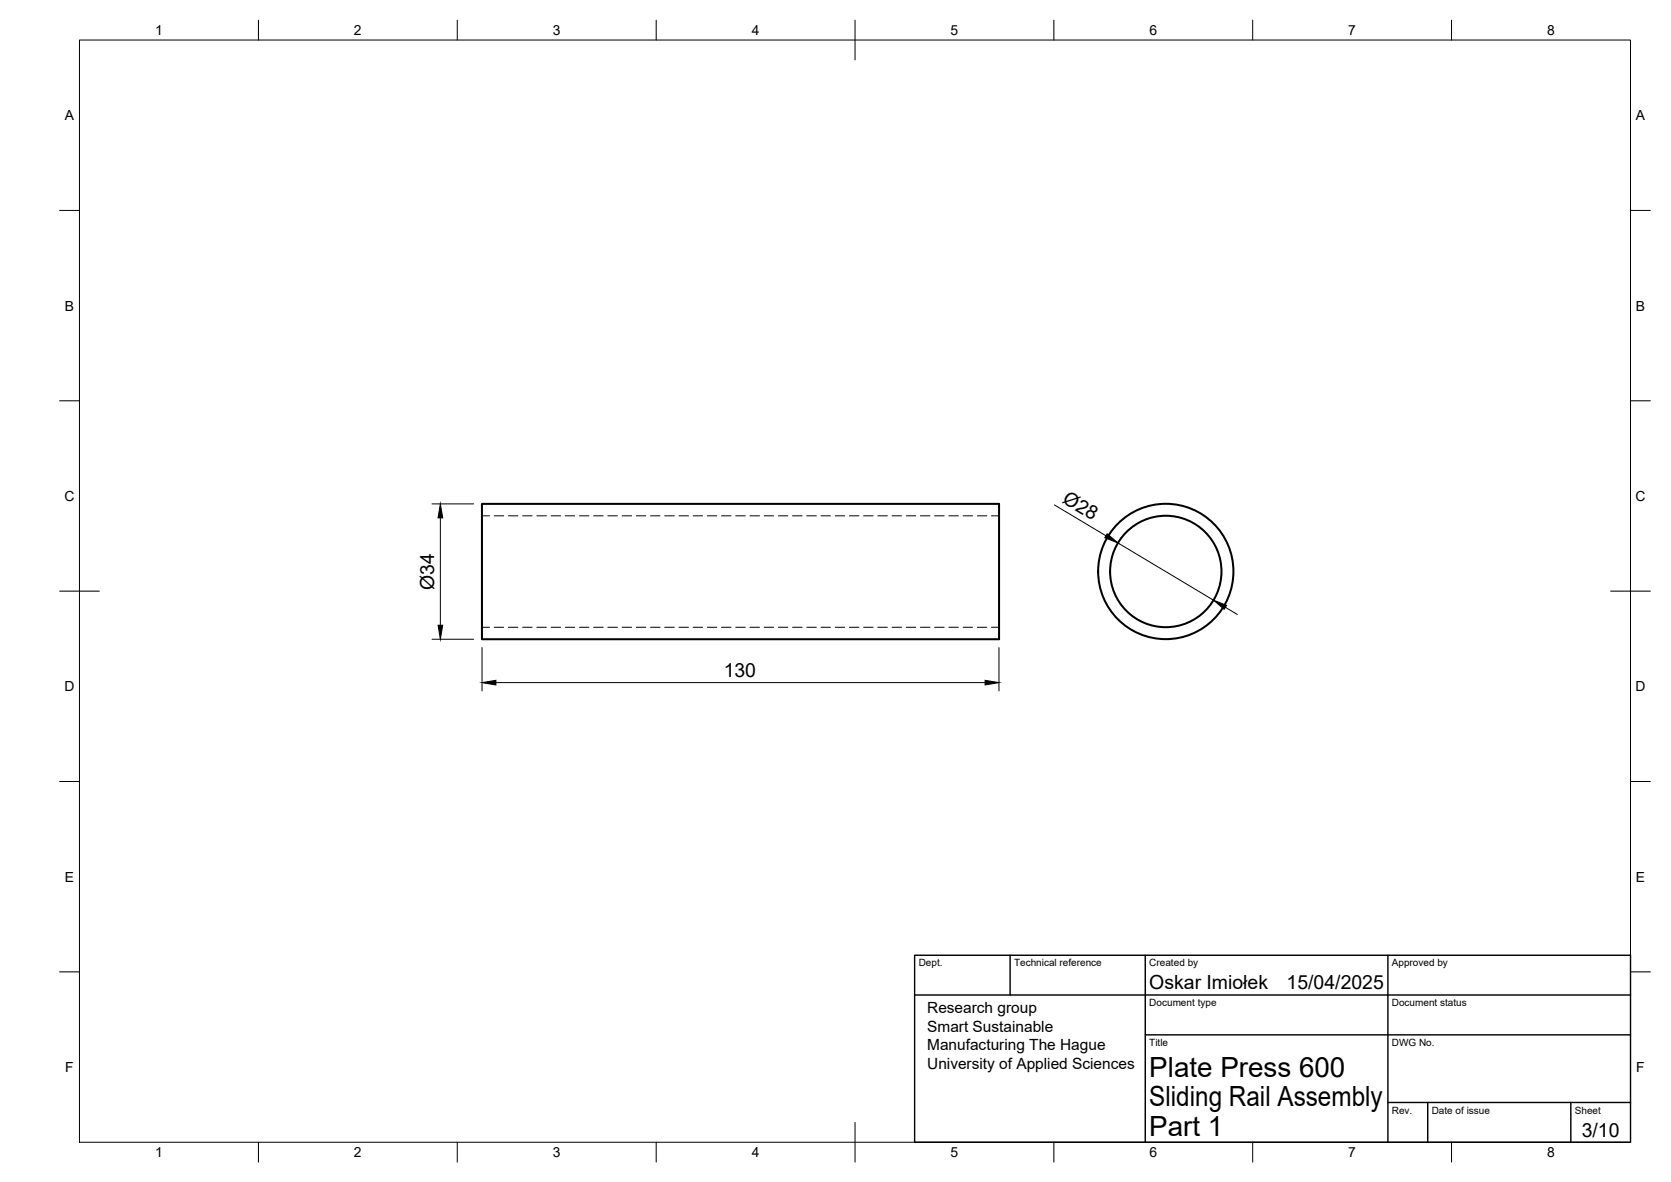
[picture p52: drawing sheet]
<svg xmlns="http://www.w3.org/2000/svg" width="420mm" height="297mm" viewBox="0 0 420 297" stroke-linecap="round" stroke-linejoin="round" font-family="sans-serif">
<defs><g id="words">
<g font-size="7">
<text x="289" y="270.6">Plate Press 600</text>
<text x="289" y="278.1">Sliding Rail Assembly</text>
<text x="289" y="285.5">Part 1</text>
</g>
<g font-size="4.9">
<text x="266.9" y="126.2" transform="rotate(31 266.9 126.2)">Ø28</text>
<text x="109.2" y="148.2" transform="rotate(-90 109.2 148.2)">Ø34</text>
<text x="182" y="170.1">130</text>
<text x="289" y="248.5">Oskar Imiołek</text>
<text x="323.5" y="248.5">15/04/2025</text>
<text x="397.7" y="285.7">3/10</text>
</g>
<g font-size="3.9">
<text x="233.1" y="254.6">Research group</text>
<text x="233.1" y="259.3">Smart Sustainable</text>
<text x="233.1" y="263.9">Manufacturing The Hague</text>
<text x="233.1" y="268.6">University of Applied Sciences</text>
</g>
<g font-size="3.5">
<text x="39" y="8.8">1</text>
<text x="89" y="8.8">2</text>
<text x="139" y="8.8">3</text>
<text x="189" y="8.8">4</text>
<text x="239" y="8.8">5</text>
<text x="289" y="8.8">6</text>
<text x="339" y="8.8">7</text>
<text x="389" y="8.8">8</text>
<text x="16.3" y="30.2">A</text>
<text x="411.3" y="30.2">A</text>
<text x="16.3" y="78">B</text>
<text x="411.3" y="78">B</text>
<text x="16.2" y="125.9">C</text>
<text x="411.2" y="125.9">C</text>
<text x="16.2" y="173.7">D</text>
<text x="411.2" y="173.7">D</text>
<text x="16.3" y="221.6">E</text>
<text x="411.3" y="221.6">E</text>
<text x="16.4" y="269.4">F</text>
<text x="411.4" y="269.4">F</text>
<text x="39" y="290.8">1</text>
<text x="89" y="290.8">2</text>
<text x="139" y="290.8">3</text>
<text x="189" y="290.8">4</text>
<text x="239" y="290.8">5</text>
<text x="289" y="290.8">6</text>
<text x="339" y="290.8">7</text>
<text x="389" y="290.8">8</text>
</g>
<g font-size="2.5">
<text x="231" y="242.9">Dept.</text>
<text x="255" y="242.9">Technical reference</text>
<text x="289" y="242.9">Created by</text>
<text x="350" y="242.9">Approved by</text>
<text x="289" y="252.8">Document type</text>
<text x="350" y="252.8">Document status</text>
<text x="289" y="262.9">Title</text>
<text x="350" y="262.9">DWG No.</text>
<text x="350" y="279.9">Rev.</text>
<text x="360" y="279.9">Date of issue</text>
<text x="396" y="279.9">Sheet</text>
</g>
</g></defs>
<!-- layer: Visible -->
<g fill="none" stroke="#000" stroke-width=".51">
<path d="M121.2 126.6h130v34h-130z"/>
<circle cx="293.1" cy="143.6" r="14"/>
<circle cx="293.1" cy="143.6" r="17"/>
</g>
<!-- layer: Hidden -->
<g fill="none" stroke="#000" stroke-width=".25">
<path d="M121.2 129.6h1.9M124.3 129.6h2.3M127.8 129.6h2.4M131.4 129.6h2.4M135 129.6h2.4M138.6 129.6h2.3M142.1 129.6h2.4M145.7 129.6h2.4M149.3 129.6h2.4M152.8 129.6h2.4M156.4 129.6h2.4M160 129.6h2.4"/>
<path d="M163.6 129.6h2.3M167.1 129.6h2.4M170.7 129.6h2.4M174.3 129.6h2.4M177.9 129.6h2.3M181.4 129.6h2.4M185 129.6h2.4M188.6 129.6h2.4M192.2 129.6h2.3M195.7 129.6h2.4M199.3 129.6h2.4M202.9 129.6h2.4"/>
<path d="M206.4 129.6h2.4M210 129.6h2.4M213.6 129.6h2.4M217.1 129.6h2.4M220.7 129.6h2.4M224.3 129.6h2.4M227.9 129.6h2.4M231.4 129.6h2.4M235 129.6h2.4M238.6 129.6h2.4M242.2 129.6h2.3M245.7 129.6h2.4"/>
<path d="M249.3 129.6h1.9M121.2 157.6h1.9M124.3 157.6h2.3M127.8 157.6h2.4M131.4 157.6h2.4M135 157.6h2.4M138.6 157.6h2.3M142.1 157.6h2.4M145.7 157.6h2.4M149.3 157.6h2.4M152.8 157.6h2.4M156.4 157.6h2.4"/>
<path d="M160 157.6h2.4M163.6 157.6h2.3M167.1 157.6h2.4M170.7 157.6h2.4M174.3 157.6h2.4M177.9 157.6h2.3M181.4 157.6h2.4M185 157.6h2.4M188.6 157.6h2.4M192.2 157.6h2.3M195.7 157.6h2.4M199.3 157.6h2.4"/>
<path d="M202.9 157.6h2.4M206.4 157.6h2.4M210 157.6h2.4M213.6 157.6h2.4M217.1 157.6h2.4M220.7 157.6h2.4M224.3 157.6h2.4M227.9 157.6h2.4M231.4 157.6h2.4M235 157.6h2.4M238.6 157.6h2.4M242.2 157.6h2.3"/>
<path d="M245.7 157.6h2.4M249.3 157.6h1.9"/>
</g>
<!-- layer: BORDER -->
<g fill="none" stroke="#000" stroke-width=".25">
<path d="M20 10.1h390v276.9h-390zM65 5.1v5M115 5.1v5M165 5.1v5M215 5.1v10M265 5.1v5M315 5.1v5M365 5.1v5M15 52.9h5M410 52.9h5M15 100.7h5M410 100.7h5"/>
<path d="M15 148.6h10M405 148.6h10M15 196.4h5M410 196.4h5M15 244.2h5M410 244.2h5M65 287v5M115 287v5M165 287v5M215 282.1v9.9M265 287v5M315 287v5"/>
<path d="M365 287v5"/>
</g>
<!-- layer: TITLEBLOCK -->
<path d="M230 250h180M230 240.1h180v46.9h-180zM254 240.1v9.9M288 240.1v46.9M349 240.1v46.9M288 260.1h122M349 277.1h61M359 277.1v9.9M395 277.1v9.9" fill="none" stroke="#000" stroke-width=".36"/>
<!-- layer: FD_Dimensions -->
<path d="M108.6 126.6h10.5M110.7 130.1v27M265.1 126.9l13 7.7M281.1 136.4l24 14.4M308.1 152.6l3 1.8M108.6 160.6h10.5M121.2 162.7v10.9M124.7 171.5h123M251.2 162.7v10.9" fill="none" stroke="#000" stroke-width=".25"/>
<path d="M110.7 126.6l.6 3.5h-1.1zM278.4 134.1l2.7 2.3-3.3-1.3zM110.2 157.1h1.1l-.6 3.5zM305.1 150.8l3.3 1.3-.6 1zM121.2 171.5l3.5-.5v1.1zM247.7 171l3.5 .5-3.5 .6z" fill="#000" stroke="#000" stroke-width=".25"/>
<use href="#words"/>
</svg>
